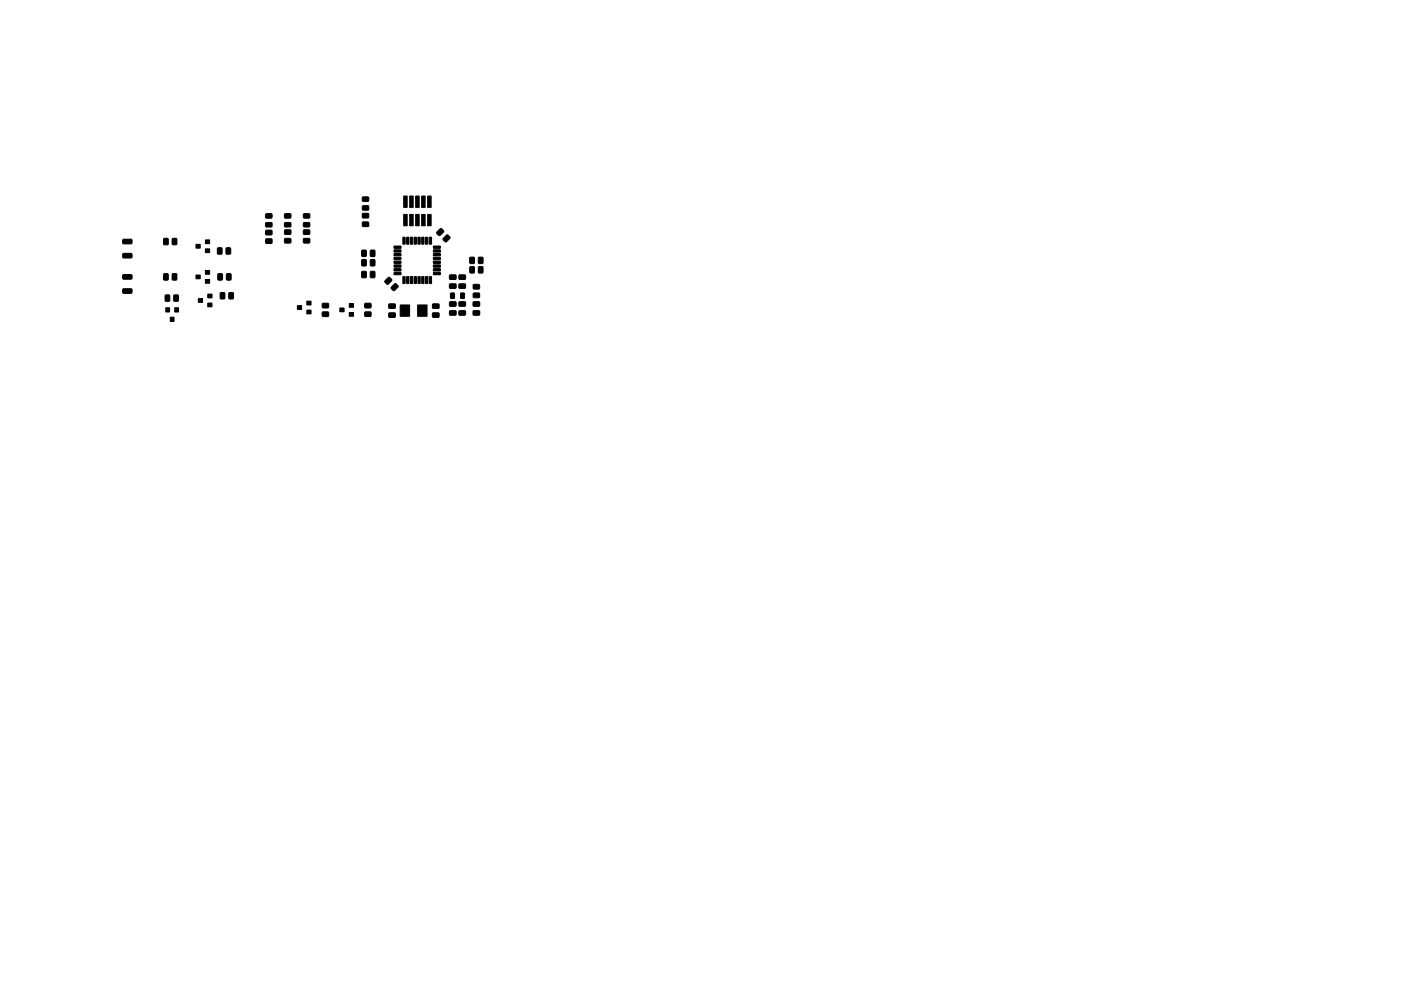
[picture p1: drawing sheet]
<svg xmlns="http://www.w3.org/2000/svg" width="297mm" height="210mm" viewBox="0 0 297 210" stroke-linecap="round" stroke-linejoin="round" font-family="sans-serif">
<g fill="#000" stroke="#000" stroke-width=".21">
<path d="M26.1 58.3h1.7l.2 .1v.7l-.2 .1h-1.6l-.2-.2zM26.1 53.8h1.7l.2 .1v.7l-.2 .1h-1.6l-.2-.2zM26.1 50.8h1.7l.2 .1v.7l-.2 .1h-1.6l-.2-.2zM34.7 58.1l.9 .1v1.2l-.9-.1zM34.7 50.6l.9 .1v1.2l-.9-.1zM36.6 58.1l.9 .1-.1 1.2-.9-.1zM36.6 50.6l.9 .1-.1 1.2-.9-.1zM41.6 58.3h.9v.8h-.9zM41.6 51.8h.9v.8h-.9zM43.6 57.4h.8v.8h-.8zM43.6 59.3h.8v.8h-.8zM43.6 50.9h.8v.8h-.8z"/>
<path d="M43.6 52.8h.8v.8h-.8zM46.1 52.6l1 .1-.1 1.2-.9-.1zM46.2 58.1l.9 .1v1.2l-.9-.1zM48 52.6l.9 .1-.1 1.2-.9-.1zM48.1 58.1l.9 .1-.1 1.2-.9-.1zM56.4 50.7h1.2l.1 .9h-1.3zM56.4 48.9h1.2l.1 .8-1.3 .1zM56.4 45.4h1.2l.1 .8-1.3 .1zM56.4 47.3l1.2-.1 .1 .9h-1.3zM60.4 50.6h1.2l.1 .9h-1.3zM60.4 48.8h1.2l.1 .8-1.3 .1zM60.4 45.4h1.2l.1 .8-1.3 .1z"/>
<path d="M60.4 47.3l1.2-.1 .1 .9h-1.3zM64.4 50.6h1.2l.1 .9h-1.3zM64.4 48.8h1.2l.1 .8-1.3 .1zM64.4 45.4h1.2l.1 .8-1.3 .1zM64.4 47.3l1.2-.1 .1 .9h-1.3zM76.7 53.1l.9 .1v1.2l-.9-.1zM76.7 55.1l.9 .1v1.2l-.9-.1zM76.7 57.6l.9 .1v1.2l-.9-.1zM76.9 47.1h1.2l.1 .9h-1.3zM76.9 45.3h1.2l.1 .8-1.3 .1zM76.9 41.8h1.2l.1 .8-1.3 .1zM76.9 43.7h1.2l.1 .8-1.3 .1z"/>
<path d="M78.6 53.1l.9 .1-.1 1.2-.9-.1zM78.6 55.1l.9 .1-.1 1.2-.9-.1zM78.6 57.6l.9 .1-.1 1.2-.9-.1zM82.3 58.9h.3l.5 .5-1 .9-.5-.6zM83.6 57.8h1.3l.1 .4-1.4 .1zM83.6 57h1.3l.1 .4-1.4 .1zM83.6 56.2h1.3l.1 .4-1.4 .1zM83.6 55.4h1.3l.1 .4-1.4 .1zM83.6 54.6h1.3l.1 .4-1.4 .1zM83.6 53.8h1.3l.1 .4-1.4 .1zM83.6 53h1.3l.1 .4-1.4 .1zM83.6 52.2h1.3l.1 .4-1.4 .1z"/>
<path d="M85.6 45.5h.7v2.4h-.7zM85.6 41.6h.7v2.4h-.7zM85.4 50.4h.5l-.1 1.4-.4-.1zM85.4 58.7l.5 .1-.1 1.4-.4-.1zM86.2 50.4h.5l-.1 1.4-.4-.1zM86.2 58.7l.5 .1-.1 1.4-.4-.1zM86.9 45.5h.7v2.4h-.7zM86.9 41.6h.7v2.4h-.7zM87 50.4h.5l-.1 1.4-.4-.1zM87 58.7l.5 .1-.1 1.4-.4-.1zM88.1 45.5h.8v2.4h-.8zM88.1 41.6h.8v2.4h-.8z"/>
<path d="M87.8 50.4h.5l-.1 1.4-.4-.1zM87.8 58.7l.5 .1-.1 1.4-.4-.1zM88.6 50.4h.5l-.1 1.4-.4-.1zM88.6 58.7l.5 .1-.1 1.4-.4-.1zM89.4 45.5h.7v2.4h-.7zM89.4 41.6h.7v2.4h-.7zM89.4 50.4h.5l-.1 1.4-.4-.1zM89.4 58.7l.5 .1-.1 1.4-.4-.1zM90.2 50.4h.5l-.1 1.4-.4-.1zM90.2 58.7l.5 .1-.1 1.4-.4-.1zM90.7 45.5h.7v2.4h-.7zM90.7 41.6h.7v2.4h-.7z"/>
<path d="M91 50.4h.5l-.1 1.4-.4-.1zM91 58.7l.5 .1-.1 1.4-.4-.1zM91.9 52.2h1.4l.1 .4-1.4 .1zM91.9 53h1.4l.1 .4-1.4 .1zM91.9 53.8h1.4l.1 .4-1.4 .1zM91.9 54.6h1.4l.1 .4-1.4 .1zM91.9 55.4h1.4l.1 .4-1.4 .1zM91.9 56.2h1.4l.1 .4-1.4 .1zM91.9 57h1.4l.1 .4-1.4 .1zM91.9 57.8h1.4l.1 .4-1.4 .1zM92.6 49.2l.9-.7 .6 .6-.9 .9-.6-.5zM94 50.6l.8-.8 .6 .6-.9 .9-.5-.4z"/>
<path d="M95.3 58.4l1.3-.1 .1 .2v.7l-.2 .1h-1.1l-.1-.2zM97.3 58.4l1.3-.1 .1 .2v.7l-.2 .1h-1.1l-.1-.2zM99.6 56.6l1 .1-.1 1.2-.9-.1zM99.6 54.6l1 .1-.1 1.2-.9-.1zM101.5 56.6l.9 .1-.1 1.2-.9-.1zM101.5 54.6l.9 .1-.1 1.2-.9-.1zM26.1 61.3h1.7l.2 .1v.7l-.2 .1h-1.6l-.2-.2zM35.2 65.3h.7v.9h-.7zM35.1 62.6l.9 .1-.1 1.2-.9-.1zM36.1 67.3h.8v.9h-.8zM37 65.3h.9v.9h-.9zM36.9 62.6l.9 .1-.1 1.2-.8-.1z"/>
<path d="M42 63.3h.9v.8h-.9zM44 62.4h.9v.8h-.9zM44 64.3h.9v.8h-.9zM46.7 62.1l.9 .1v1.2l-.9-.1zM48.6 62.1l.9 .1-.1 1.2-.9-.1zM63 64.8h1v.8h-1zM65 63.9h1v.8h-1zM65 65.8h1v.8h-1zM68.4 64.4h1.2l.1 .8-1.3 .1zM68.4 66.2h1.2l.1 .9h-1.3zM72 65.3h1v.8h-1zM74 64.4h1v.8h-1z"/>
<path d="M74 66.3h1v.8h-1zM77.4 66.2h1.2l.1 .9h-1.3zM77.4 64.4h1.2l.1 .8-1.3 .1zM82.5 64.5h1.2l.1 .2v.6l-.2 .2-1.1-.1-.1-.2zM82.5 66.4h1.2l.1 .2v.6l-.2 .2-1.1-.1-.1-.2zM83 60.9l.8-.7 .6 .5-.9 1-.5-.5zM84.8 64.7h2v2.4h-2zM88.5 64.7h2v2.4h-2zM91.7 64.5h1.3l.1 .2v.6l-.2 .2-1.1-.1-.1-.2zM91.7 66.4h1.3l.1 .2v.6l-.2 .2-1.1-.1-.1-.2zM95.6 62.2h.7v1.1h-.8zM95.3 66l1.3-.1 .1 .2v.7l-.2 .1h-1.1l-.1-.2z"/>
<path d="M95.3 64.1l1.3-.1 .1 .2v.7l-.2 .1h-1.1l-.1-.2zM95.3 60.3l1.3-.1 .1 .2v.7l-.2 .1h-1.1l-.1-.2zM97.7 62.2h.8l-.1 1.1h-.7zM97.3 66l1.3-.1 .1 .2v.7l-.2 .1h-1.1l-.1-.2zM97.3 64.1l1.3-.1 .1 .2v.7l-.2 .1h-1.1l-.1-.2zM97.3 60.3l1.3-.1 .1 .2v.7l-.2 .1h-1.1l-.1-.2zM100.4 62.2h1.2l.1 .9h-1.3zM100.4 60.4h1.2l.1 .8-1.3 .1zM100.3 66l1.3-.1 .1 .2v.7l-.2 .1h-1.1l-.1-.2zM100.3 64.1l1.3-.1 .1 .2v.7l-.2 .1h-1.1l-.1-.2z"/>
</g>
</svg>
